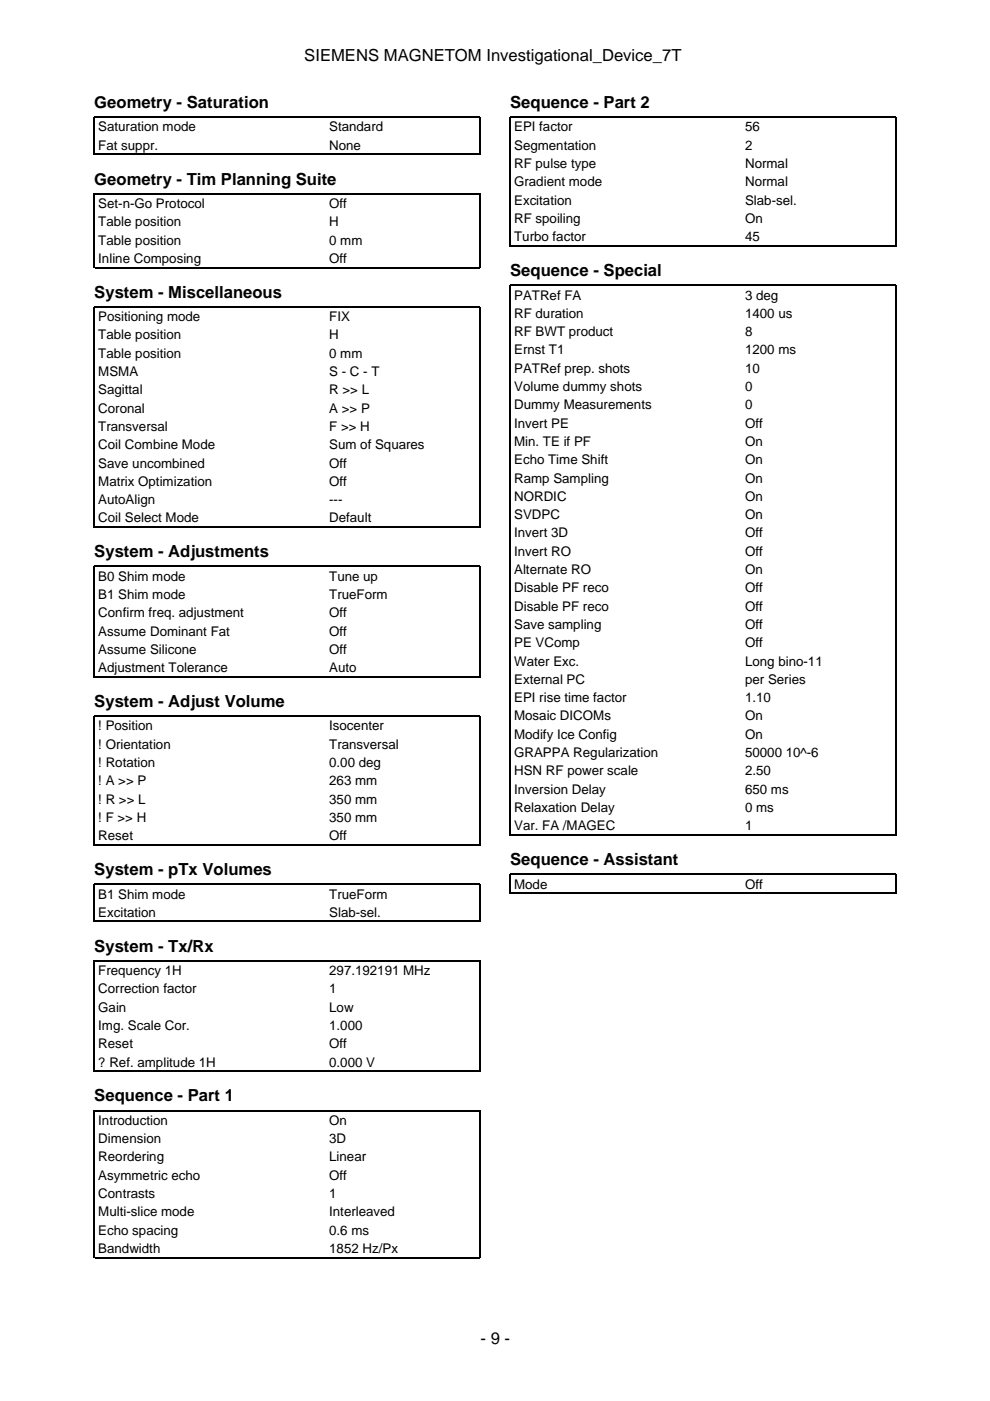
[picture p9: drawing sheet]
<svg xmlns="http://www.w3.org/2000/svg" width="210mm" height="297mm" viewBox="0 0 210 297" stroke-linecap="round" stroke-linejoin="round" font-family="sans-serif">
<defs><g id="words">
<g font-size="3.5">
<text x="64.5" y="12.9">SIEMENS MAGNETOM Investigational_Device_7T</text>
<text x="20" y="22.9">Geometry - Saturation</text>
<text x="108.2" y="22.9">Sequence - Part 2</text>
<text x="20" y="39.2">Geometry - Tim Planning Suite</text>
<text x="108.2" y="58.6">Sequence - Special</text>
<text x="20" y="63.1">System - Miscellaneous</text>
<text x="20" y="118.2">System - Adjustments</text>
<text x="20" y="149.9">System - Adjust Volume</text>
<text x="20" y="185.6">System - pTx Volumes</text>
<text x="108.2" y="183.4">Sequence - Assistant</text>
<text x="20" y="201.8">System - Tx/Rx</text>
<text x="20" y="233.5">Sequence - Part 1</text>
<text x="101.9" y="284.9">- 9 -</text>
</g>
<g font-size="2.8">
<text x="20.8" y="27.9">Saturation mode</text>
<text x="69.8" y="27.9">Standard</text>
<text x="109" y="27.9">EPI factor</text>
<text x="158" y="27.9">56</text>
<text x="20.8" y="31.7">Fat suppr.</text>
<text x="69.8" y="31.7">None</text>
<text x="109" y="31.7">Segmentation</text>
<text x="109" y="35.6">RF pulse type</text>
<text x="158" y="31.7">2</text>
<text x="158" y="35.6">Normal</text>
<text x="109" y="39.5">Gradient mode</text>
<text x="158" y="39.5">Normal</text>
<text x="20.8" y="44.1">Set-n-Go Protocol</text>
<text x="20.8" y="48">Table position</text>
<text x="69.8" y="44.1">Off</text>
<text x="69.8" y="48">H</text>
<text x="109" y="43.4">Excitation</text>
<text x="109" y="47.3">RF spoiling</text>
<text x="158" y="43.4">Slab-sel.</text>
<text x="158" y="47.3">On</text>
<text x="20.8" y="51.9">Table position</text>
<text x="69.8" y="51.9">0 mm</text>
<text x="109" y="51.2">Turbo factor</text>
<text x="158" y="51.2">45</text>
<text x="20.8" y="55.7">Inline Composing</text>
<text x="69.8" y="55.7">Off</text>
<text x="109" y="63.5">PATRef FA</text>
<text x="158" y="63.5">3 deg</text>
<text x="20.8" y="68.1">Positioning mode</text>
<text x="20.8" y="72">Table position</text>
<text x="69.8" y="68.1">FIX</text>
<text x="69.8" y="72">H</text>
<text x="109" y="67.4">RF duration</text>
<text x="109" y="71.3">RF BWT product</text>
<text x="158" y="67.4">1400 us</text>
<text x="158" y="71.3">8</text>
<text x="20.8" y="75.8">Table position</text>
<text x="69.8" y="75.8">0 mm</text>
<text x="109" y="75.1">Ernst T1</text>
<text x="158" y="75.1">1200 ms</text>
<text x="20.8" y="79.7">MSMA</text>
<text x="20.8" y="83.6">Sagittal</text>
<text x="69.8" y="79.7">S - C - T</text>
<text x="69.8" y="83.6">R &gt;&gt; L</text>
<text x="109" y="79">PATRef prep. shots</text>
<text x="109" y="82.9">Volume dummy shots</text>
<text x="158" y="79">10</text>
<text x="158" y="82.9">0</text>
<text x="20.8" y="87.5">Coronal</text>
<text x="69.8" y="87.5">A &gt;&gt; P</text>
<text x="109" y="86.8">Dummy Measurements</text>
<text x="158" y="86.8">0</text>
<text x="20.8" y="91.4">Transversal</text>
<text x="20.8" y="95.2">Coil Combine Mode</text>
<text x="69.8" y="91.4">F &gt;&gt; H</text>
<text x="69.8" y="95.2">Sum of Squares</text>
<text x="109" y="90.7">Invert PE</text>
<text x="109" y="94.5">Min. TE if PF</text>
<text x="158" y="90.7">Off</text>
<text x="158" y="94.5">On</text>
<text x="20.8" y="99.1">Save uncombined</text>
<text x="69.8" y="99.1">Off</text>
<text x="109" y="98.4">Echo Time Shift</text>
<text x="158" y="98.4">On</text>
<text x="20.8" y="103">Matrix Optimization</text>
<text x="20.8" y="106.9">AutoAlign</text>
<text x="69.8" y="103">Off</text>
<text x="69.8" y="106.9">---</text>
<text x="109" y="102.3">Ramp Sampling</text>
<text x="109" y="106.2">NORDIC</text>
<text x="158" y="102.3">On</text>
<text x="158" y="106.2">On</text>
<text x="20.8" y="110.8">Coil Select Mode</text>
<text x="69.8" y="110.8">Default</text>
<text x="109" y="110.1">SVDPC</text>
<text x="109" y="113.9">Invert 3D</text>
<text x="158" y="110.1">On</text>
<text x="158" y="113.9">Off</text>
<text x="109" y="117.8">Invert RO</text>
<text x="158" y="117.8">Off</text>
<text x="20.8" y="123.1">B0 Shim mode</text>
<text x="69.8" y="123.1">Tune up</text>
<text x="109" y="121.7">Alternate RO</text>
<text x="109" y="125.6">Disable PF reco</text>
<text x="158" y="121.7">On</text>
<text x="158" y="125.6">Off</text>
<text x="20.8" y="127">B1 Shim mode</text>
<text x="20.8" y="130.9">Confirm freq. adjustment</text>
<text x="69.8" y="127">TrueForm</text>
<text x="69.8" y="130.9">Off</text>
<text x="109" y="129.5">Disable PF reco</text>
<text x="158" y="129.5">Off</text>
<text x="20.8" y="134.8">Assume Dominant Fat</text>
<text x="69.8" y="134.8">Off</text>
<text x="109" y="133.3">Save sampling</text>
<text x="109" y="137.2">PE VComp</text>
<text x="158" y="133.3">Off</text>
<text x="158" y="137.2">Off</text>
<text x="20.8" y="138.6">Assume Silicone</text>
<text x="20.8" y="142.5">Adjustment Tolerance</text>
<text x="69.8" y="138.6">Off</text>
<text x="69.8" y="142.5">Auto</text>
<text x="109" y="141.1">Water Exc.</text>
<text x="158" y="141.1">Long bino-11</text>
<text x="109" y="145">External PC</text>
<text x="109" y="148.9">EPI rise time factor</text>
<text x="158" y="145">per Series</text>
<text x="158" y="148.9">1.10</text>
<text x="20.8" y="154.9">! Position</text>
<text x="69.8" y="154.9">Isocenter</text>
<text x="109" y="152.8">Mosaic DICOMs</text>
<text x="158" y="152.8">On</text>
<text x="20.8" y="158.7">! Orientation</text>
<text x="69.8" y="158.7">Transversal</text>
<text x="109" y="156.6">Modify Ice Config</text>
<text x="109" y="160.5">GRAPPA Regularization</text>
<text x="158" y="156.6">On</text>
<text x="158" y="160.5">50000 10^-6</text>
<text x="20.8" y="162.6">! Rotation</text>
<text x="20.8" y="166.5">! A &gt;&gt; P</text>
<text x="69.8" y="162.6">0.00 deg</text>
<text x="69.8" y="166.5">263 mm</text>
<text x="109" y="164.4">HSN RF power scale</text>
<text x="158" y="164.4">2.50</text>
<text x="20.8" y="170.4">! R &gt;&gt; L</text>
<text x="69.8" y="170.4">350 mm</text>
<text x="109" y="168.3">Inversion Delay</text>
<text x="109" y="172.2">Relaxation Delay</text>
<text x="158" y="168.3">650 ms</text>
<text x="158" y="172.2">0 ms</text>
<text x="20.8" y="174.3">! F &gt;&gt; H</text>
<text x="20.8" y="178.2">Reset</text>
<text x="69.8" y="174.3">350 mm</text>
<text x="69.8" y="178.2">Off</text>
<text x="109" y="176">Var. FA /MAGEC</text>
<text x="158" y="176">1</text>
<text x="20.8" y="190.5">B1 Shim mode</text>
<text x="69.8" y="190.5">TrueForm</text>
<text x="109" y="188.4">Mode</text>
<text x="158" y="188.4">Off</text>
<text x="20.8" y="194.4">Excitation</text>
<text x="69.8" y="194.4">Slab-sel.</text>
<text x="20.8" y="206.7">Frequency 1H</text>
<text x="69.8" y="206.7">297.192191 MHz</text>
<text x="20.8" y="210.6">Correction factor</text>
<text x="20.8" y="214.5">Gain</text>
<text x="69.8" y="210.6">1</text>
<text x="69.8" y="214.5">Low</text>
<text x="20.8" y="218.4">Img. Scale Cor.</text>
<text x="69.8" y="218.4">1.000</text>
<text x="20.8" y="222.2">Reset</text>
<text x="20.8" y="226.1">? Ref. amplitude 1H</text>
<text x="69.8" y="222.2">Off</text>
<text x="69.8" y="226.1">0.000 V</text>
<text x="20.8" y="238.5">Introduction</text>
<text x="69.8" y="238.5">On</text>
<text x="20.8" y="242.4">Dimension</text>
<text x="69.8" y="242.4">3D</text>
<text x="20.8" y="246.2">Reordering</text>
<text x="20.8" y="250.1">Asymmetric echo</text>
<text x="69.8" y="246.2">Linear</text>
<text x="69.8" y="250.1">Off</text>
<text x="20.8" y="254">Contrasts</text>
<text x="20.8" y="257.9">Multi-slice mode</text>
<text x="69.8" y="254">1</text>
<text x="69.8" y="257.9">Interleaved</text>
<text x="20.8" y="261.8">Echo spacing</text>
<text x="69.8" y="261.8">0.6 ms</text>
<text x="20.8" y="265.6">Bandwidth</text>
<text x="69.8" y="265.6">1852 Hz/Px</text>
</g>
</g></defs>
<g fill="none" stroke="#000" stroke-width=".26">
<path d="M20 32.9v-8.1h81.8v8.1M20.1 32.7h81.6M20 56.9v-15.8h81.8v15.8M20.1 56.7h81.6M108.2 52.3v-27.5h81.8v27.5M108.3 52.1h81.6M20 111.9v-46.8h81.8v46.8M20.1 111.8h81.6M20 143.6v-23.5h81.8v23.5M20.1 143.5h81.6M20 179.3v-27.5h81.8v27.5M20.1 179.1h81.6"/>
<path d="M108.2 177.2v-116.7h81.8v116.7M108.3 177h81.6M20 195.5v-8h81.8v8M20.1 195.4h81.6M108.2 189.5v-4.1h81.8v4.1M108.3 189.4h81.6M20 227.3v-23.6h81.8v23.6M20.1 227.1h81.6M20 266.8v-31.3h81.8v31.3M20.1 266.6h81.6"/>
</g>
<use href="#words"/>
</svg>
